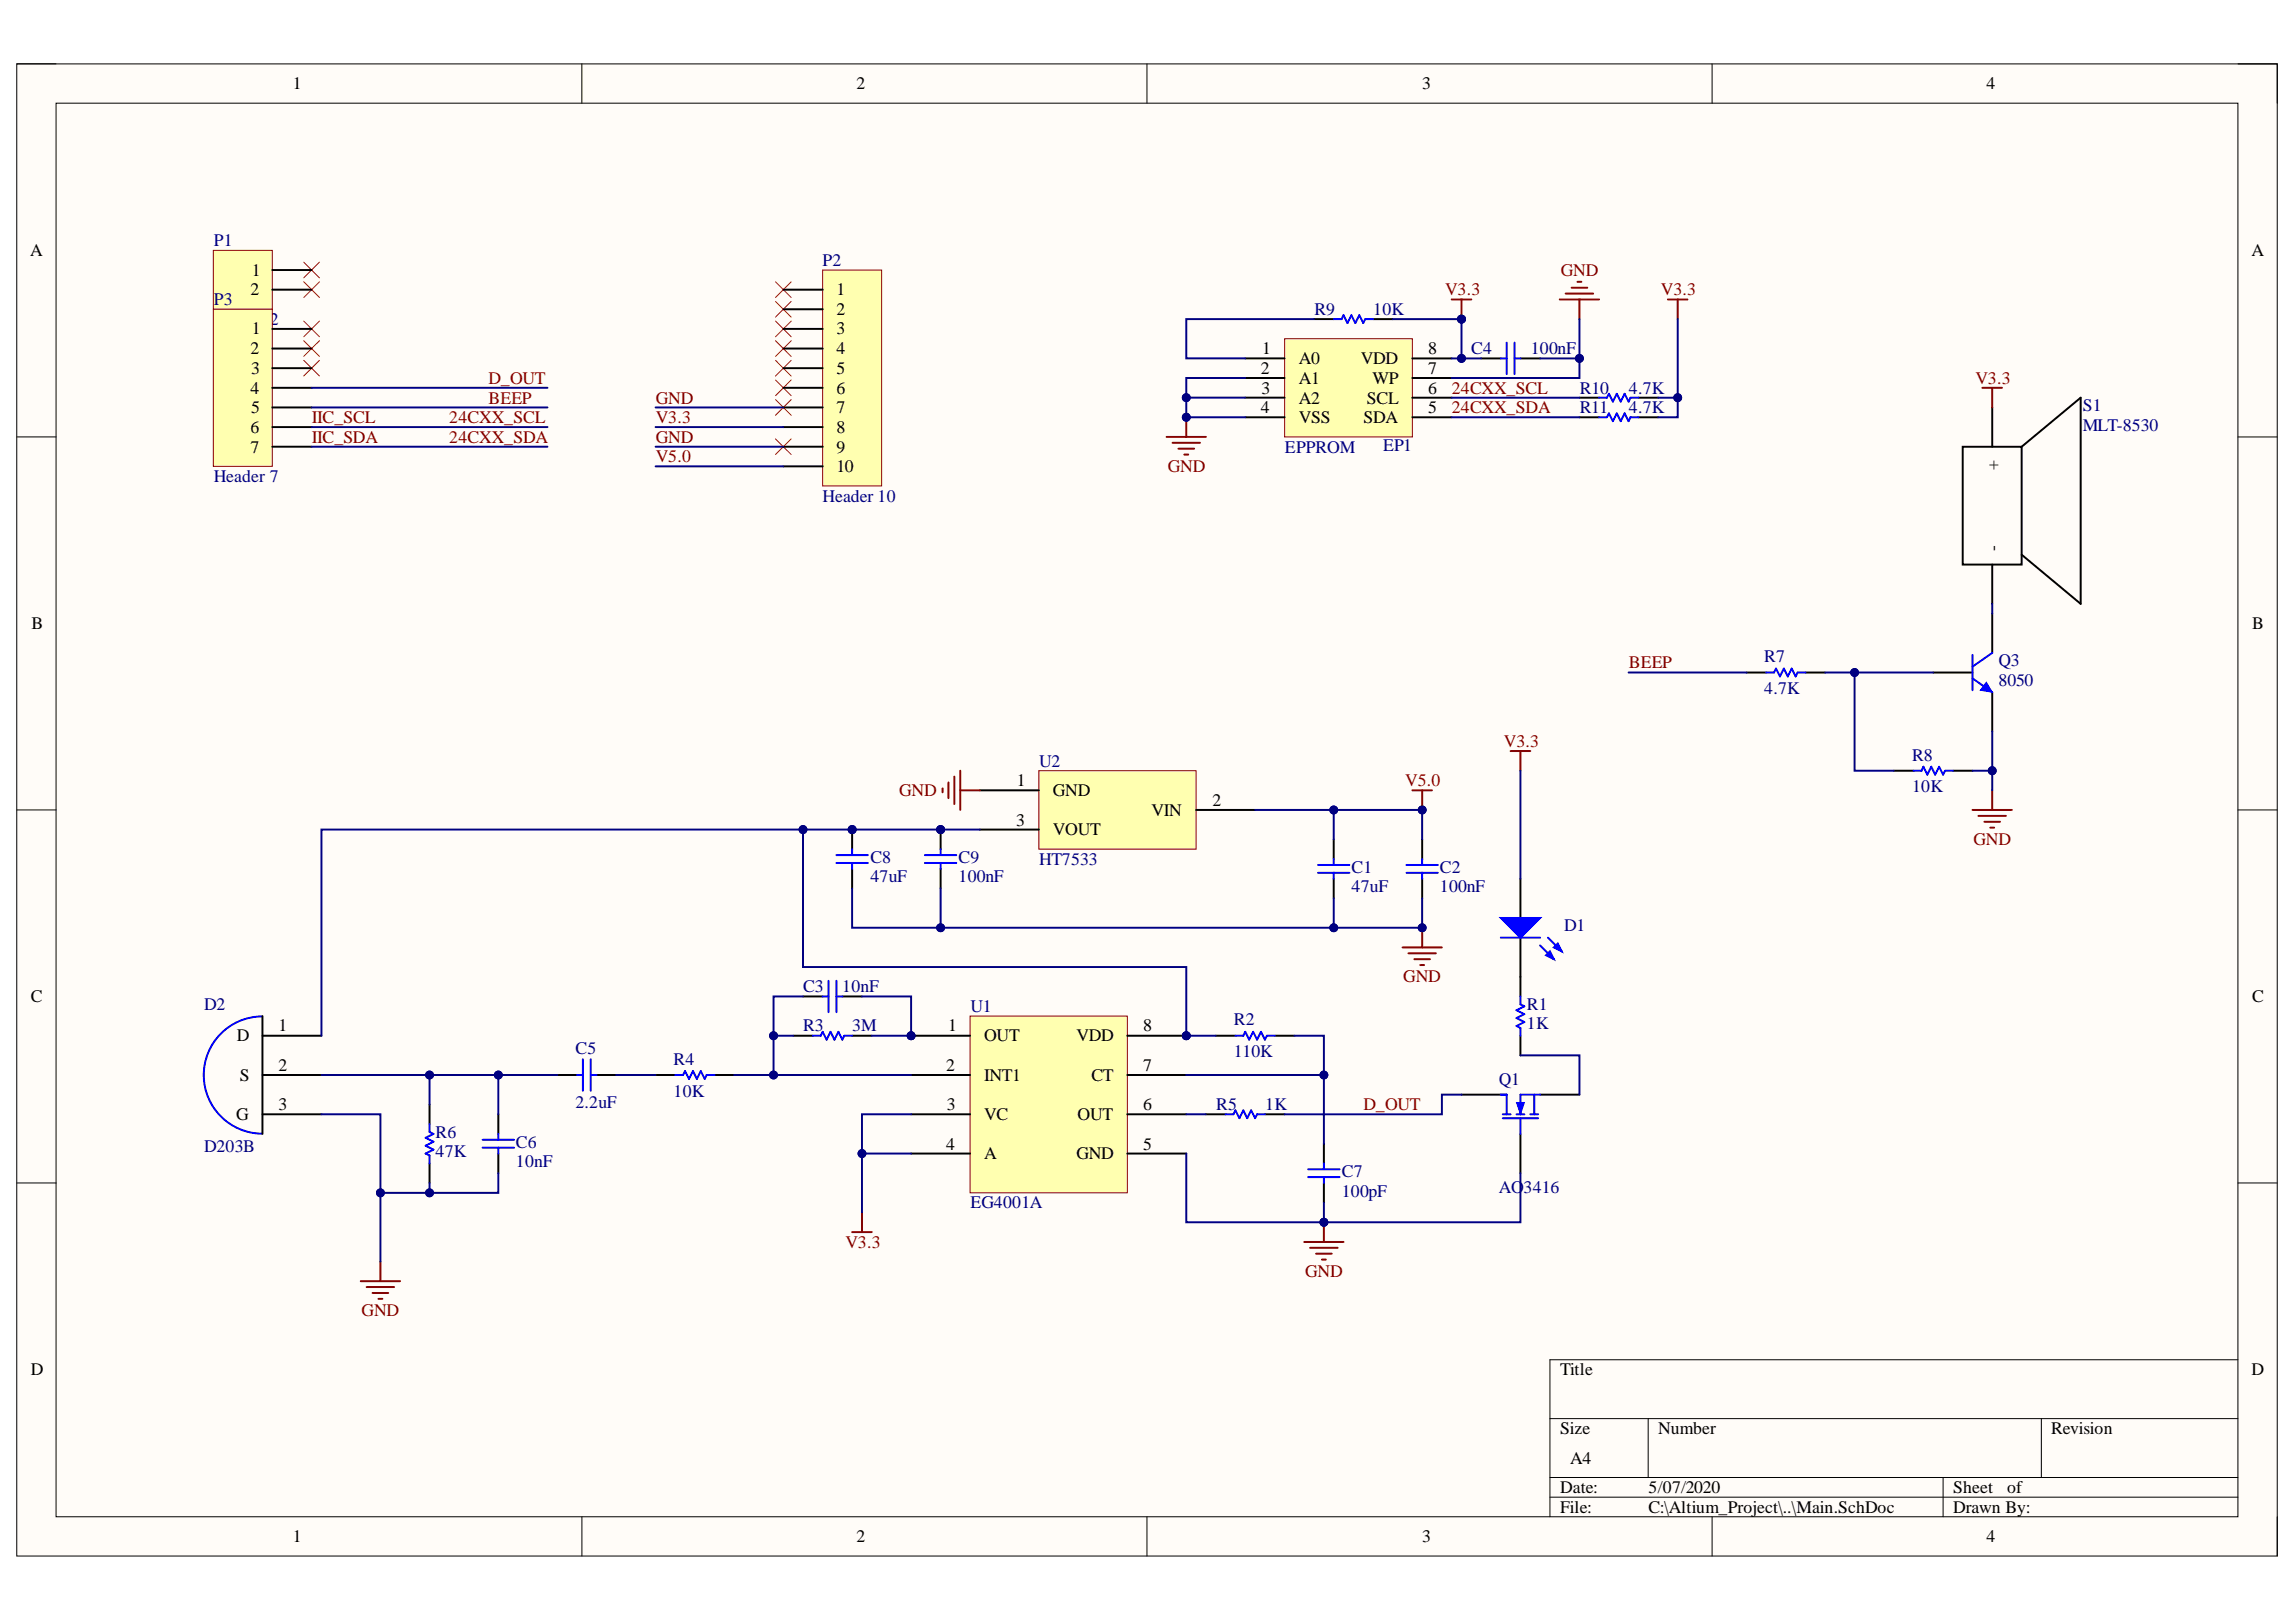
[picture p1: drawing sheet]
<svg xmlns="http://www.w3.org/2000/svg" width="297mm" height="210mm" viewBox="0 0 297 210" stroke-linecap="round" stroke-linejoin="round" font-family="sans-serif">
<defs><g id="words">
<g font-size="2.3">
<text x="37.9" y="11.6">1</text>
<text x="110.8" y="11.6">2</text>
<text x="184" y="11.6">3</text>
<text x="257" y="11.6">4</text>
<text x="3.9" y="33.1">A</text>
<text x="32.6" y="35.7">1</text>
<text x="291.3" y="33.1">A</text>
<text x="32.4" y="38.2">2</text>
<text x="108.2" y="38.2">1</text>
<text x="108.2" y="40.7">2</text>
<text x="32.4" y="45.8">2</text>
<text x="32.6" y="43.3">1</text>
<text x="108.2" y="43.3">3</text>
<text x="108.2" y="45.8">4</text>
<text x="163.3" y="45.8">1</text>
<text x="168" y="47.1">A0</text>
<text x="176" y="47.1">VDD</text>
<text x="184.8" y="45.8">8</text>
<text x="32.4" y="51">4</text>
<text x="32.5" y="48.3">3</text>
<text x="32.5" y="53.5">5</text>
<text x="108.2" y="48.3">5</text>
<text x="108.2" y="51">6</text>
<text x="108.2" y="53.5">7</text>
<text x="163.1" y="48.3">2</text>
<text x="163.1" y="53.5">4</text>
<text x="163.2" y="51">3</text>
<text x="168" y="49.7">A1</text>
<text x="168" y="52.2">A2</text>
<text x="176.8" y="52.2">SCL</text>
<text x="177.6" y="49.7">WP</text>
<text x="184.8" y="53.5">5</text>
<text x="184.8" y="51">6</text>
<text x="184.8" y="48.3">7</text>
<text x="32.4" y="56">6</text>
<text x="32.4" y="58.6">7</text>
<text x="108.2" y="56">8</text>
<text x="108.2" y="58.6">9</text>
<text x="168" y="54.8">VSS</text>
<text x="176.4" y="54.8">SDA</text>
<text x="108.2" y="61.1">10</text>
<text x="258.5" y="60.9" transform="rotate(-90 258.5 60.9)">+</text>
<text x="258.5" y="71.3" transform="rotate(-90 258.5 71.3)">-</text>
<text x="4.1" y="81.4">B</text>
<text x="291.4" y="81.4">B</text>
<text x="131.5" y="101.8">1</text>
<text x="131.5" y="106.8">3</text>
<text x="136.2" y="103">GND</text>
<text x="149" y="105.6">VIN</text>
<text x="156.8" y="104.3">2</text>
<text x="136.2" y="108.1">VOUT</text>
<text x="4" y="129.7">C</text>
<text x="291.4" y="129.7">C</text>
<text x="30.6" y="134.7">D</text>
<text x="36" y="133.5">1</text>
<text x="122.7" y="133.5">1</text>
<text x="127.3" y="134.7">OUT</text>
<text x="139.2" y="134.7">VDD</text>
<text x="147.9" y="133.5">8</text>
<text x="31" y="139.9">S</text>
<text x="36" y="138.6">2</text>
<text x="36" y="143.7">3</text>
<text x="122.4" y="138.6">2</text>
<text x="122.5" y="143.7">3</text>
<text x="127.3" y="139.9">INT1</text>
<text x="141.2" y="139.9">CT</text>
<text x="147.9" y="143.7">6</text>
<text x="147.9" y="138.6">7</text>
<text x="30.5" y="145">G</text>
<text x="122.4" y="148.8">4</text>
<text x="127.3" y="145">VC</text>
<text x="139.4" y="145">OUT</text>
<text x="147.9" y="148.8">5</text>
<text x="127.3" y="150">A</text>
<text x="139.2" y="150">GND</text>
<text x="4" y="177.9">D</text>
<text x="201.9" y="177.9">Title</text>
<text x="291.3" y="177.9">D</text>
<text x="201.9" y="185.6">Size</text>
<text x="214.5" y="185.6">Number</text>
<text x="265.4" y="185.6">Revision</text>
<text x="203.1" y="189.4">A4</text>
<text x="201.9" y="193.2">Date:</text>
<text x="201.9" y="195.8">File:</text>
<text x="213.3" y="193.2">5/07/2020</text>
<text x="213.3" y="195.8">C:\Altium_Project\..\Main.SchDoc</text>
<text x="252.7" y="193.2">Sheet</text>
<text x="252.7" y="195.8">Drawn By:</text>
<text x="259.7" y="193.2">of</text>
<text x="37.9" y="199.6">1</text>
<text x="110.8" y="199.6">2</text>
<text x="184" y="199.6">3</text>
<text x="257" y="199.6">4</text>
</g>
<g font-size="2.3" fill="#000080">
<text x="27.7" y="31.9">P1</text>
<text x="106.4" y="34.4">P2</text>
<text x="27.7" y="39.5">P3</text>
<text x="170" y="40.7">R9</text>
<text x="177.7" y="40.7">10K</text>
<text x="27.7" y="42">Header 2</text>
<text x="190.3" y="45.8">C4</text>
<text x="198" y="45.8">100nF</text>
<text x="204.4" y="51">R10</text>
<text x="204.4" y="53.5">R11</text>
<text x="210.7" y="51">4.7K</text>
<text x="210.7" y="53.5">4.7K</text>
<text x="269.4" y="53.3">S1</text>
<text x="166.2" y="58.6">EPPROM</text>
<text x="178.9" y="58.3">EP1</text>
<text x="269.4" y="55.8">MLT-8530</text>
<text x="27.7" y="62.4">Header 7</text>
<text x="106.4" y="64.9">Header 10</text>
<text x="228.2" y="85.7">R7</text>
<text x="228.2" y="89.8">4.7K</text>
<text x="258.5" y="86.2">Q3</text>
<text x="258.5" y="88.8">8050</text>
<text x="134.4" y="99.2">U2</text>
<text x="247.4" y="98.5">R8</text>
<text x="247.4" y="102.5">10K</text>
<text x="112.6" y="111.7">C8</text>
<text x="124" y="111.7">C9</text>
<text x="134.4" y="111.9">HT7533</text>
<text x="174.9" y="112.9">C1</text>
<text x="186.3" y="112.9">C2</text>
<text x="112.6" y="114.2">47uF</text>
<text x="124" y="114.2">100nF</text>
<text x="174.9" y="115.5">47uF</text>
<text x="186.3" y="115.5">100nF</text>
<text x="202.4" y="120.5">D1</text>
<text x="26.4" y="130.7">D2</text>
<text x="103.9" y="128.4">C3</text>
<text x="109" y="128.4">10nF</text>
<text x="125.5" y="130.9">U1</text>
<text x="197.5" y="130.7">R1</text>
<text x="74.4" y="136.3">C5</text>
<text x="87.1" y="137.9">R4</text>
<text x="103.9" y="133.5">R3</text>
<text x="110.2" y="133.5">3M</text>
<text x="159.6" y="132.7">R2</text>
<text x="159.6" y="136.9">110K</text>
<text x="197.5" y="133.2">1K</text>
<text x="74.4" y="143.4">2.2uF</text>
<text x="87.1" y="141.9">10K</text>
<text x="157.4" y="143.7">R5</text>
<text x="163.7" y="143.7">1K</text>
<text x="193.9" y="140.4">Q1</text>
<text x="26.4" y="149">D203B</text>
<text x="56.3" y="147.2">R6</text>
<text x="56.3" y="149.8">47K</text>
<text x="66.7" y="148.5">C6</text>
<text x="66.7" y="151.1">10nF</text>
<text x="173.6" y="152.3">C7</text>
<text x="173.6" y="154.9">100pF</text>
<text x="193.9" y="154.3">AO</text>
<text x="197.1" y="154.3">3416</text>
<text x="125.5" y="156.4">EG4001A</text>
</g>
<g font-size="2.3" fill="#800000">
<text x="201.9" y="35.7">GND</text>
<text x="187" y="38.2">V3.3</text>
<text x="214.9" y="38.2">V3.3</text>
<text x="63.2" y="52.2">BEEP</text>
<text x="63.2" y="49.7">D_OUT</text>
<text x="84.9" y="52.2">GND</text>
<text x="187.8" y="51">24CXX_SCL</text>
<text x="187.8" y="53.5">24CXX_SDA</text>
<text x="255.6" y="49.7">V3.3</text>
<text x="40.4" y="54.8">IIC_SCL</text>
<text x="40.4" y="57.3">IIC_SDA</text>
<text x="58.1" y="54.8">24CXX_SCL</text>
<text x="58.1" y="57.3">24CXX_SDA</text>
<text x="84.9" y="54.8">V3.3</text>
<text x="84.9" y="57.3">GND</text>
<text x="84.9" y="59.8">V5.0</text>
<text x="151.1" y="61.1">GND</text>
<text x="210.7" y="86.5">BEEP</text>
<text x="181.8" y="101.8">V5.0</text>
<text x="194.6" y="96.7">V3.3</text>
<text x="116.3" y="103">GND</text>
<text x="255.3" y="109.4">GND</text>
<text x="181.5" y="127.1">GND</text>
<text x="176.4" y="143.7">D_OUT</text>
<text x="109.4" y="161.4">V3.3</text>
<text x="168.9" y="165.3">GND</text>
<text x="46.8" y="170.3">GND</text>
</g>
</g></defs>
<path d="M2.2 8.3h292.4v193.1h-292.4z" fill-rule="evenodd" fill="#fffcf8"/>
<path d="M2.2 8.3h292.4v193.1h-292.4z" fill="none" stroke="#000" stroke-width=".13"/>
<path d="M7.3 13.4h282.2v182.9h-282.2z" fill-rule="evenodd" fill="#fffcf8"/>
<g fill="none" stroke="#000" stroke-width=".13">
<path d="M2.2 8.3h5.1M7.3 13.4h282.2v182.9h-282.2zM75.3 8.3v5M148.4 8.3v5M221.5 8.3v5.1M289.5 8.3h5.1v5.1M2.2 56.5h5.1M289.5 56.5h5.1M2.2 104.8h5.1M289.5 104.8h5.1M2.2 153.1h5.1M289.5 153.1h5.1"/>
<path d="M289.5 176h-89v20.3M75.3 196.3v5.1M148.4 196.3v5.1M200.5 183.6h89M200.5 191.2h89M200.5 193.7h89M213.2 183.6v7.6M221.5 196.3v5.1M251.4 191.2v5.1M264.1 183.6v7.6M294.6 196.3v5.1"/>
</g>
<g fill="none" stroke="#f00" stroke-width=".13">
<path d="M39.3 33.9l2 2.1M39.3 36.5l2 2M41.3 33.9l-2 2.1M41.3 36.5l-2 2M100.3 36.5l2.1 2M100.3 39l2.1 2M102.4 36.5l-2.1 2M102.4 39l-2.1 2M39.3 41.5l2 2.1M39.3 44.1l2 2M39.3 46.6l2 2.1M41.3 41.5l-2 2.1"/>
<path d="M41.3 44.1l-2 2M41.3 46.6l-2 2.1M100.3 41.5l2.1 2.1M100.3 44.1l2.1 2M100.3 46.6l2.1 2.1M100.3 49.2l2.1 2M100.3 51.7l2.1 2M100.3 56.8l2.1 2M102.4 41.5l-2.1 2.1M102.4 44.1l-2.1 2M102.4 46.6l-2.1 2.1M102.4 49.2l-2.1 2"/>
<path d="M102.4 51.7l-2.1 2M102.4 56.8l-2.1 2"/>
</g>
<path d="M106.4 34.9h7.7v28h-7.7z" fill-rule="evenodd" fill="#ffffb0"/>
<path d="M106.4 34.9h7.7v28h-7.7z" fill="none" stroke="#800000" stroke-width=".13"/>
<path d="M101.3 37.5h5.1M101.3 40h5.1M101.3 42.6h5.1M101.3 45.1h5.1M101.3 47.6h5.1M101.3 50.2h5.1M101.3 52.7h5.1M101.3 55.3h5.1M101.3 57.8h5.1M101.3 60.4h5.1" fill="none" stroke="#000" stroke-width=".25"/>
<path d="M27.6 32.4h7.6v7.6h-7.6z" fill-rule="evenodd" fill="#ffffb0"/>
<path d="M27.6 32.4h7.6v7.6h-7.6z" fill="none" stroke="#800000" stroke-width=".13"/>
<path d="M35.2 34.9h5.1M35.2 37.5h5.1" fill="none" stroke="#000" stroke-width=".25"/>
<path d="M27.6 40h7.6v20.4h-7.6z" fill-rule="evenodd" fill="#ffffb0"/>
<path d="M27.6 40h7.6v20.4h-7.6z" fill="none" stroke="#800000" stroke-width=".13"/>
<g fill="none" stroke="#000" stroke-width=".25">
<path d="M35.2 42.6h5.1M35.2 45.1h5.1M35.2 47.6h5.1M35.2 50.2h5.1M35.2 52.7h5.1M35.2 55.3h5.1M35.2 57.8h5.1M253.9 57.8h7.6v15.3h-7.6zM257.7 52.7v5.1M261.5 57.8l7.7-6.3v26.6l-7.7-6.3M257.7 73.1v5M257.7 79.4v5.1"/>
<path d="M250.1 87h5.1M257.7 89.6v5.1"/>
</g>
<path d="M255.2 87.8l2.5 1.8M255.2 84.7v4.6M257.7 84.5l-2.5 1.8" fill="none" stroke="#00f" stroke-width=".25"/>
<path d="M257 88.3l.7 1.3-1.5-.3z" fill="#00f"/>
<path d="M257 88.3l.7 1.3-1.5-.3z" fill="none" stroke="#00f" stroke-width=".13"/>
<path d="M170 41.3h2.5M177.6 41.3h2.6M226 87h2.5M233.6 87h2.5M245 99.7h2.6M252.7 99.7h2.5" fill="none" stroke="#000" stroke-width=".25"/>
<path d="M172.5 41.3h1.1l.2-.5 .5 1 .5-1 .5 1 .6-1 .5 1 .2-.5h1M228.5 87h1l.3-.5 .5 1 .5-1 .5 1 .5-1 .5 1 .3-.5h1M247.6 99.7h1l.2-.5 .5 1 .5-1 .6 1 .5-1 .5 1 .2-.5h1.1" fill="none" stroke="#00f" stroke-width=".25"/>
<g fill="none" stroke="#800000" stroke-width=".25">
<path d="M187.8 38.8h2.5M189.1 38.8v2.5M201.8 38.8h5.1M202.5 38h3.6M203.3 37.2h2.1M204.1 36.5h.5M204.3 38.8v2.5M215.8 38.8h2.5M217 38.8v2.5M256.5 50.2h2.5M257.7 50.2v2.5M255.2 104.8h5.1"/>
<path d="M256 105.6h3.5M256.7 106.3h2.1M257.5 107.1h.5M257.7 102.3v2.5"/>
</g>
<circle cx="189.1" cy="41.3" r=".51" fill="#000080"/>
<circle cx="189.1" cy="41.3" r=".51" fill="none" stroke="#000080" stroke-width=".13"/>
<path d="M166.2 43.8h16.5v12.7h-16.5z" fill-rule="evenodd" fill="#ffffb0"/>
<path d="M166.2 43.8h16.5v12.7h-16.5z" fill="none" stroke="#800000" stroke-width=".13"/>
<path d="M161.1 46.4h5.1M161.1 48.9h5.1M161.1 51.5h5.1M161.1 54h5.1M182.7 46.4h5.1M182.7 48.9h5.1M182.7 51.5h5.1M182.7 54h5.1M191.6 46.4h2.6M196.7 46.4h2.5" fill="none" stroke="#000" stroke-width=".25"/>
<path d="M194.2 46.4h.7M194.9 44.3v4.1M195.9 44.3v4.1M195.9 46.4h.8" fill="none" stroke="#00f" stroke-width=".25"/>
<path d="M150.9 56.5h5.1M151.7 57.3h3.6M152.5 58.1h2M153.2 58.8h.5M153.5 54v2.5" fill="none" stroke="#800000" stroke-width=".25"/>
<circle cx="153.5" cy="54" r=".51" fill="#000080"/>
<circle cx="153.5" cy="54" r=".51" fill="none" stroke="#000080" stroke-width=".13"/>
<path d="M204.3 51.5h2.6M204.3 54h2.6M212 51.5h2.5M212 54h2.5M34 131.5v15.2M34 134h7.6M34 139.1h7.6M34 144.2h7.6" fill="none" stroke="#000" stroke-width=".25"/>
<path d="M206.9 51.5h1l.3-.5 .5 1 .5-1 .5 1 .5-1 .5 1 .2-.5h1.1M206.9 54h1l.3-.5 .5 1 .5-1 .5 1 .5-1 .5 1 .2-.5h1.1M33.9 131.5a7.6 7.6 0 0 0-7.5 7.6 7.6 7.6 0 0 0 7.5 7.6" fill="none" stroke="#00f" stroke-width=".25"/>
<circle cx="117.9" cy="134" r=".51" fill="#000080"/>
<circle cx="117.9" cy="134" r=".51" fill="none" stroke="#000080" stroke-width=".13"/>
<circle cx="153.5" cy="134" r=".51" fill="#000080"/>
<circle cx="153.5" cy="134" r=".51" fill="none" stroke="#000080" stroke-width=".13"/>
<path d="M125.5 131.5h20.3v22.9h-20.3z" fill-rule="evenodd" fill="#ffffb0"/>
<path d="M125.5 131.5h20.3v22.9h-20.3z" fill="none" stroke="#800000" stroke-width=".13"/>
<path d="M117.9 134h7.6" fill="none" stroke="#000" stroke-width=".25"/>
<circle cx="117.9" cy="134" r=".51" fill="#000080"/>
<circle cx="117.9" cy="134" r=".51" fill="none" stroke="#000080" stroke-width=".13"/>
<path d="M117.9 139.1h7.6M145.8 139.1h7.7M145.8 134h7.7M117.9 144.2h7.6M117.9 149.3h7.6M145.8 144.2h7.7M145.8 149.3h7.7" fill="none" stroke="#000" stroke-width=".25"/>
<circle cx="153.5" cy="134" r=".51" fill="#000080"/>
<circle cx="153.5" cy="134" r=".51" fill="none" stroke="#000080" stroke-width=".13"/>
<path d="M172.5 108.6v2.6M172.5 113.7v2.6M196.7 113.7v5.1M72.1 139.1h2.5M77.2 139.1h2.5M103.9 129h2.5M109 129h2.5M196.7 121.3v5.1M64.5 144.2v2.5M64.5 149.3v2.5M171.3 148v2.5M171.3 153.1v2.5" fill="none" stroke="#000" stroke-width=".25"/>
<g fill="none" stroke="#00f" stroke-width=".25">
<path d="M170.5 111.9h4.1M170.5 112.9h4.1M172.5 111.2v.7M172.5 112.9v.8M74.6 139.1h.8M75.4 137.1v4.1M76.4 137.1v4.1M76.4 139.1h.8M106.4 129h.8M107.2 126.9v4.1M108.2 126.9v4.1M108.2 129h.8"/>
<path d="M62.4 147.5h4.1M62.4 148.5h4.1M64.5 146.7v.8M64.5 148.5v.8M169.2 151.3h4.1M169.2 152.3h4.1M171.3 150.5v.8M171.3 152.3v.8"/>
</g>
<path d="M194.2 118.8h5l-2.5 2.5z" fill="#00f"/>
<path d="M194.2 118.8h5l-2.5 2.5zM199.2 122.4l1.8 1.7M200.3 121.3l1.7 1.8" fill="none" stroke="#00f" stroke-width=".25"/>
<path d="M200 123.6l.5-.5 .5 1z" fill="#00f"/>
<path d="M200 123.6l.5-.5 .5 1z" fill="none" stroke="#00f" stroke-width=".25"/>
<path d="M201 122.6l.5-.5 .5 1z" fill="#00f"/>
<path d="M182 111.9h4M182 112.9h4M184 111.2v.7M184 112.9v.8M87.4 139.1h1l.2-.5 .5 1 .5-1 .6 1 .5-1 .5 1 .2-.5h1M105.2 134h1l.2-.5 .5 1 .5-1 .6 1 .5-1 .5 1 .2-.5h1M159.8 134h1l.3-.5 .5 1 .5-1 .5 1 .5-1 .5 1 .3-.5h1M194.2 121.3h5M196.7 129v1l.5 .2-1 .5 1 .5-1 .5 1 .6-1 .5 .5 .2v1M201 122.6l.5-.5 .5 1zM55.6 145.5v1l.5 .2-1 .5 1 .6-1 .5 1 .5-1 .5 .5 .2v1M158.6 144.2h1l.2-.5 .5 1 .5-1 .6 1 .5-1 .5 1 .2-.5h1" fill="none" stroke="#00f" stroke-width=".25"/>
<g fill="none" stroke="#000" stroke-width=".25">
<path d="M184 108.6v2.6M184 113.7v2.6M84.8 139.1h2.6M92.4 139.1h2.6M102.6 134h2.6M110.2 134h2.6M157.3 134h2.5M164.9 134h2.6M196.7 126.4v2.6M196.7 134v2.6M55.6 142.9v2.6M55.6 150.5v2.6"/>
<path d="M156 144.2h2.6M163.6 144.2h2.6"/>
</g>
<path d="M195.4 97.2h2.6M196.7 97.2v2.5M171.3 158.2v2.5M46.7 165.8h5.1M47.4 166.6h3.6M48.2 167.3h2M49 168.1h.5M49.2 163.3v2.5M168.7 160.7h5.1M169.5 161.5h3.6M170.3 162.2h2M171 163h.5" fill="none" stroke="#800000" stroke-width=".25"/>
<circle cx="171.3" cy="158.2" r=".51" fill="#000080"/>
<circle cx="171.3" cy="158.2" r=".51" fill="none" stroke="#000080" stroke-width=".13"/>
<path d="M181.5 122.6h5M182.2 123.4h3.6M183 124.1h2M183.7 124.9h.5M184 120.1v2.5" fill="none" stroke="#800000" stroke-width=".25"/>
<circle cx="184" cy="120.1" r=".51" fill="#000080"/>
<circle cx="184" cy="120.1" r=".51" fill="none" stroke="#000080" stroke-width=".13"/>
<path d="M110.2 159.4h2.6M111.5 156.9v2.5" fill="none" stroke="#800000" stroke-width=".25"/>
<path d="M189.1 141.7h5.1M196.7 146.7v5.1M199.2 141.7h5.1" fill="none" stroke="#000" stroke-width=".25"/>
<path d="M194.4 144.7h4.6M194.4 144.2h1M194.9 141.7v2.5M196.2 144.2h1M196.7 144.7v2M198 144.2h1M198.5 141.7v2.5M199.2 141.7h-2.5v2.5" fill="none" stroke="#00f" stroke-width=".25"/>
<path d="M196.2 142.7h1l-.5 1.5z" fill="#00f"/>
<path d="M196.2 142.7h1l-.5 1.5z" fill="none" stroke="#00f" stroke-width=".13"/>
<path d="M194.2 141.7h.7" fill="none" stroke="#00f" stroke-width=".25"/>
<path d="M134.4 99.7h20.3v10.2h-20.3z" fill-rule="evenodd" fill="#ffffb0"/>
<path d="M134.4 99.7h20.3v10.2h-20.3z" fill="none" stroke="#800000" stroke-width=".13"/>
<path d="M126.8 107.4h7.6M126.8 102.3h7.6M154.7 104.8h7.7" fill="none" stroke="#000" stroke-width=".25"/>
<circle cx="110.2" cy="107.4" r=".51" fill="#000080"/>
<circle cx="110.2" cy="107.4" r=".51" fill="none" stroke="#000080" stroke-width=".13"/>
<path d="M110.2 107.4v2.5M110.2 112.4v2.6" fill="none" stroke="#000" stroke-width=".25"/>
<circle cx="110.2" cy="107.4" r=".51" fill="#000080"/>
<circle cx="110.2" cy="107.4" r=".51" fill="none" stroke="#000080" stroke-width=".13"/>
<path d="M108.2 110.7h4.1M108.2 111.7h4.1M110.2 109.9v.8M110.2 111.7v.7" fill="none" stroke="#00f" stroke-width=".25"/>
<circle cx="121.7" cy="107.4" r=".51" fill="#000080"/>
<circle cx="121.7" cy="107.4" r=".51" fill="none" stroke="#000080" stroke-width=".13"/>
<path d="M121.7 107.4v2.5M121.7 112.4v2.6" fill="none" stroke="#000" stroke-width=".25"/>
<circle cx="121.7" cy="107.4" r=".51" fill="#000080"/>
<circle cx="121.7" cy="107.4" r=".51" fill="none" stroke="#000080" stroke-width=".13"/>
<path d="M119.7 110.7h4M119.7 111.7h4M121.7 109.9v.8M121.7 111.7v.7" fill="none" stroke="#00f" stroke-width=".25"/>
<path d="M40.3 55.3h30.5M40.3 57.8h30.5M40.3 52.7h30.5M84.8 55.3h16.5M84.8 57.8h16.5M84.8 52.7h16.5M255.2 99.7h2.5v2.6" fill="none" stroke="#000080" stroke-width=".25"/>
<circle cx="257.7" cy="99.7" r=".51" fill="#000080"/>
<circle cx="257.7" cy="99.7" r=".51" fill="none" stroke="#000080" stroke-width=".13"/>
<path d="M257.7 94.7v5" fill="none" stroke="#000080" stroke-width=".25"/>
<circle cx="257.7" cy="99.7" r=".51" fill="#000080"/>
<circle cx="257.7" cy="99.7" r=".51" fill="none" stroke="#000080" stroke-width=".13"/>
<path d="M239.9 87v12.7h5.1" fill="none" stroke="#000080" stroke-width=".25"/>
<circle cx="239.9" cy="87" r=".51" fill="#000080"/>
<circle cx="239.9" cy="87" r=".51" fill="none" stroke="#000080" stroke-width=".13"/>
<path d="M180.2 41.3h8.9M210.7 87h15.3" fill="none" stroke="#000080" stroke-width=".25"/>
<circle cx="189.1" cy="41.3" r=".51" fill="#000080"/>
<circle cx="189.1" cy="41.3" r=".51" fill="none" stroke="#000080" stroke-width=".13"/>
<path d="M189.1 41.3v5.1" fill="none" stroke="#000080" stroke-width=".25"/>
<circle cx="189.1" cy="46.4" r=".51" fill="#000080"/>
<circle cx="189.1" cy="46.4" r=".51" fill="none" stroke="#000080" stroke-width=".13"/>
<circle cx="189.1" cy="41.3" r=".51" fill="#000080"/>
<circle cx="189.1" cy="41.3" r=".51" fill="none" stroke="#000080" stroke-width=".13"/>
<path d="M170 41.3h-16.5v5.1h7.6M199.2 46.4h5.1" fill="none" stroke="#000080" stroke-width=".25"/>
<circle cx="204.3" cy="46.4" r=".51" fill="#000080"/>
<circle cx="204.3" cy="46.4" r=".51" fill="none" stroke="#000080" stroke-width=".13"/>
<path d="M217 41.3v10.2h-2.5" fill="none" stroke="#000080" stroke-width=".25"/>
<circle cx="217" cy="51.5" r=".51" fill="#000080"/>
<circle cx="217" cy="51.5" r=".51" fill="none" stroke="#000080" stroke-width=".13"/>
<path d="M161.1 48.9h-7.6v2.6" fill="none" stroke="#000080" stroke-width=".25"/>
<circle cx="153.5" cy="51.5" r=".51" fill="#000080"/>
<circle cx="153.5" cy="51.5" r=".51" fill="none" stroke="#000080" stroke-width=".13"/>
<path d="M187.8 51.5h16.5M217 51.5v2.5h-2.5" fill="none" stroke="#000080" stroke-width=".25"/>
<circle cx="217" cy="51.5" r=".51" fill="#000080"/>
<circle cx="217" cy="51.5" r=".51" fill="none" stroke="#000080" stroke-width=".13"/>
<path d="M161.1 51.5h-7.6v2.5h7.6" fill="none" stroke="#000080" stroke-width=".25"/>
<circle cx="153.5" cy="54" r=".51" fill="#000080"/>
<circle cx="153.5" cy="54" r=".51" fill="none" stroke="#000080" stroke-width=".13"/>
<circle cx="153.5" cy="51.5" r=".51" fill="#000080"/>
<circle cx="153.5" cy="51.5" r=".51" fill="none" stroke="#000080" stroke-width=".13"/>
<path d="M187.8 54h16.5M236.1 87h14" fill="none" stroke="#000080" stroke-width=".25"/>
<circle cx="239.9" cy="87" r=".51" fill="#000080"/>
<circle cx="239.9" cy="87" r=".51" fill="none" stroke="#000080" stroke-width=".13"/>
<path d="M55.6 139.1v3.8M79.7 139.1h5.1" fill="none" stroke="#000080" stroke-width=".25"/>
<circle cx="55.6" cy="139.1" r=".51" fill="#000080"/>
<circle cx="55.6" cy="139.1" r=".51" fill="none" stroke="#000080" stroke-width=".13"/>
<path d="M64.5 139.1v5.1" fill="none" stroke="#000080" stroke-width=".25"/>
<circle cx="64.5" cy="139.1" r=".51" fill="#000080"/>
<circle cx="64.5" cy="139.1" r=".51" fill="none" stroke="#000080" stroke-width=".13"/>
<path d="M55.6 153.1v1.3h-6.4" fill="none" stroke="#000080" stroke-width=".25"/>
<circle cx="55.6" cy="154.4" r=".51" fill="#000080"/>
<circle cx="55.6" cy="154.4" r=".51" fill="none" stroke="#000080" stroke-width=".13"/>
<circle cx="49.2" cy="154.4" r=".51" fill="#000080"/>
<circle cx="49.2" cy="154.4" r=".51" fill="none" stroke="#000080" stroke-width=".13"/>
<path d="M64.5 151.8v2.6h-8.9" fill="none" stroke="#000080" stroke-width=".25"/>
<circle cx="55.6" cy="154.4" r=".51" fill="#000080"/>
<circle cx="55.6" cy="154.4" r=".51" fill="none" stroke="#000080" stroke-width=".13"/>
<path d="M102.6 134h-2.5v5.1" fill="none" stroke="#000080" stroke-width=".25"/>
<circle cx="100.1" cy="134" r=".51" fill="#000080"/>
<circle cx="100.1" cy="134" r=".51" fill="none" stroke="#000080" stroke-width=".13"/>
<circle cx="100.1" cy="139.1" r=".51" fill="#000080"/>
<circle cx="100.1" cy="139.1" r=".51" fill="none" stroke="#000080" stroke-width=".13"/>
<path d="M103.9 129h-3.8v5" fill="none" stroke="#000080" stroke-width=".25"/>
<circle cx="100.1" cy="134" r=".51" fill="#000080"/>
<circle cx="100.1" cy="134" r=".51" fill="none" stroke="#000080" stroke-width=".13"/>
<path d="M111.5 129h6.4v5h-5.1" fill="none" stroke="#000080" stroke-width=".25"/>
<circle cx="117.9" cy="134" r=".51" fill="#000080"/>
<circle cx="117.9" cy="134" r=".51" fill="none" stroke="#000080" stroke-width=".13"/>
<path d="M41.6 144.2h7.6v19.1" fill="none" stroke="#000080" stroke-width=".25"/>
<circle cx="49.2" cy="154.4" r=".51" fill="#000080"/>
<circle cx="49.2" cy="154.4" r=".51" fill="none" stroke="#000080" stroke-width=".13"/>
<path d="M41.6 139.1h30.5" fill="none" stroke="#000080" stroke-width=".25"/>
<circle cx="55.6" cy="139.1" r=".51" fill="#000080"/>
<circle cx="55.6" cy="139.1" r=".51" fill="none" stroke="#000080" stroke-width=".13"/>
<circle cx="64.5" cy="139.1" r=".51" fill="#000080"/>
<circle cx="64.5" cy="139.1" r=".51" fill="none" stroke="#000080" stroke-width=".13"/>
<path d="M95 139.1h22.9" fill="none" stroke="#000080" stroke-width=".25"/>
<circle cx="100.1" cy="139.1" r=".51" fill="#000080"/>
<circle cx="100.1" cy="139.1" r=".51" fill="none" stroke="#000080" stroke-width=".13"/>
<path d="M153.5 144.2h2.5M171.3 155.6v2.6" fill="none" stroke="#000080" stroke-width=".25"/>
<circle cx="171.3" cy="158.2" r=".51" fill="#000080"/>
<circle cx="171.3" cy="158.2" r=".51" fill="none" stroke="#000080" stroke-width=".13"/>
<path d="M167.5 134h3.8v5.1" fill="none" stroke="#000080" stroke-width=".25"/>
<circle cx="171.3" cy="139.1" r=".51" fill="#000080"/>
<circle cx="171.3" cy="139.1" r=".51" fill="none" stroke="#000080" stroke-width=".13"/>
<path d="M172.5 104.8v3.8" fill="none" stroke="#000080" stroke-width=".25"/>
<circle cx="172.5" cy="104.8" r=".51" fill="#000080"/>
<circle cx="172.5" cy="104.8" r=".51" fill="none" stroke="#000080" stroke-width=".13"/>
<path d="M172.5 116.3v3.8h11.5v-3.8" fill="none" stroke="#000080" stroke-width=".25"/>
<circle cx="172.5" cy="120.1" r=".51" fill="#000080"/>
<circle cx="172.5" cy="120.1" r=".51" fill="none" stroke="#000080" stroke-width=".13"/>
<circle cx="184" cy="120.1" r=".51" fill="#000080"/>
<circle cx="184" cy="120.1" r=".51" fill="none" stroke="#000080" stroke-width=".13"/>
<path d="M153.5 139.1h17.8v8.9" fill="none" stroke="#000080" stroke-width=".25"/>
<circle cx="171.3" cy="139.1" r=".51" fill="#000080"/>
<circle cx="171.3" cy="139.1" r=".51" fill="none" stroke="#000080" stroke-width=".13"/>
<path d="M117.9 144.2h-6.4v12.7" fill="none" stroke="#000080" stroke-width=".25"/>
<circle cx="111.5" cy="149.3" r=".51" fill="#000080"/>
<circle cx="111.5" cy="149.3" r=".51" fill="none" stroke="#000080" stroke-width=".13"/>
<path d="M111.5 149.3h6.4" fill="none" stroke="#000080" stroke-width=".25"/>
<circle cx="111.5" cy="149.3" r=".51" fill="#000080"/>
<circle cx="111.5" cy="149.3" r=".51" fill="none" stroke="#000080" stroke-width=".13"/>
<path d="M40.3 50.2h30.5M204.3 41.3v7.6h-16.5" fill="none" stroke="#000080" stroke-width=".25"/>
<circle cx="204.3" cy="46.4" r=".51" fill="#000080"/>
<circle cx="204.3" cy="46.4" r=".51" fill="none" stroke="#000080" stroke-width=".13"/>
<path d="M187.8 46.4h3.8" fill="none" stroke="#000080" stroke-width=".25"/>
<circle cx="189.1" cy="46.4" r=".51" fill="#000080"/>
<circle cx="189.1" cy="46.4" r=".51" fill="none" stroke="#000080" stroke-width=".13"/>
<path d="M257.7 78.1v1.3M153.5 149.3v8.9h43.2v-6.4" fill="none" stroke="#000080" stroke-width=".25"/>
<circle cx="171.3" cy="158.2" r=".51" fill="#000080"/>
<circle cx="171.3" cy="158.2" r=".51" fill="none" stroke="#000080" stroke-width=".13"/>
<path d="M196.7 99.7v14M110.2 115v5.1h62.3M196.7 136.6h7.6v5.1M189.1 141.7h-2.6v2.5h-20.3" fill="none" stroke="#000080" stroke-width=".25"/>
<circle cx="121.7" cy="120.1" r=".51" fill="#000080"/>
<circle cx="121.7" cy="120.1" r=".51" fill="none" stroke="#000080" stroke-width=".13"/>
<circle cx="172.5" cy="120.1" r=".51" fill="#000080"/>
<circle cx="172.5" cy="120.1" r=".51" fill="none" stroke="#000080" stroke-width=".13"/>
<path d="M121.7 115v5.1" fill="none" stroke="#000080" stroke-width=".25"/>
<circle cx="121.7" cy="120.1" r=".51" fill="#000080"/>
<circle cx="121.7" cy="120.1" r=".51" fill="none" stroke="#000080" stroke-width=".13"/>
<path d="M126.8 107.4h-85.2v26.6" fill="none" stroke="#000080" stroke-width=".25"/>
<circle cx="121.7" cy="107.4" r=".51" fill="#000080"/>
<circle cx="121.7" cy="107.4" r=".51" fill="none" stroke="#000080" stroke-width=".13"/>
<circle cx="110.2" cy="107.4" r=".51" fill="#000080"/>
<circle cx="110.2" cy="107.4" r=".51" fill="none" stroke="#000080" stroke-width=".13"/>
<circle cx="103.9" cy="107.4" r=".51" fill="#000080"/>
<circle cx="103.9" cy="107.4" r=".51" fill="none" stroke="#000080" stroke-width=".13"/>
<path d="M103.9 107.4v17.7h49.6v8.9h3.8" fill="none" stroke="#000080" stroke-width=".25"/>
<circle cx="103.9" cy="107.4" r=".51" fill="#000080"/>
<circle cx="103.9" cy="107.4" r=".51" fill="none" stroke="#000080" stroke-width=".13"/>
<circle cx="153.5" cy="134" r=".51" fill="#000080"/>
<circle cx="153.5" cy="134" r=".51" fill="none" stroke="#000080" stroke-width=".13"/>
<path d="M124.2 99.7v5.1M121.9 102v.5M122.7 101.3v2M123.5 100.5v3.6M124.2 102.3h2.6" fill="none" stroke="#800000" stroke-width=".25"/>
<path d="M162.4 104.8h21.6v3.8" fill="none" stroke="#000080" stroke-width=".25"/>
<circle cx="172.5" cy="104.8" r=".51" fill="#000080"/>
<circle cx="172.5" cy="104.8" r=".51" fill="none" stroke="#000080" stroke-width=".13"/>
<circle cx="184" cy="104.8" r=".51" fill="#000080"/>
<circle cx="184" cy="104.8" r=".51" fill="none" stroke="#000080" stroke-width=".13"/>
<path d="M182.7 102.3h2.6M184 102.3v2.5" fill="none" stroke="#800000" stroke-width=".25"/>
<circle cx="184" cy="104.8" r=".51" fill="#000080"/>
<circle cx="184" cy="104.8" r=".51" fill="none" stroke="#000080" stroke-width=".13"/>
<path d="M84.8 60.4h16.5" fill="none" stroke="#000080" stroke-width=".25"/>
<use href="#words"/>
</svg>
